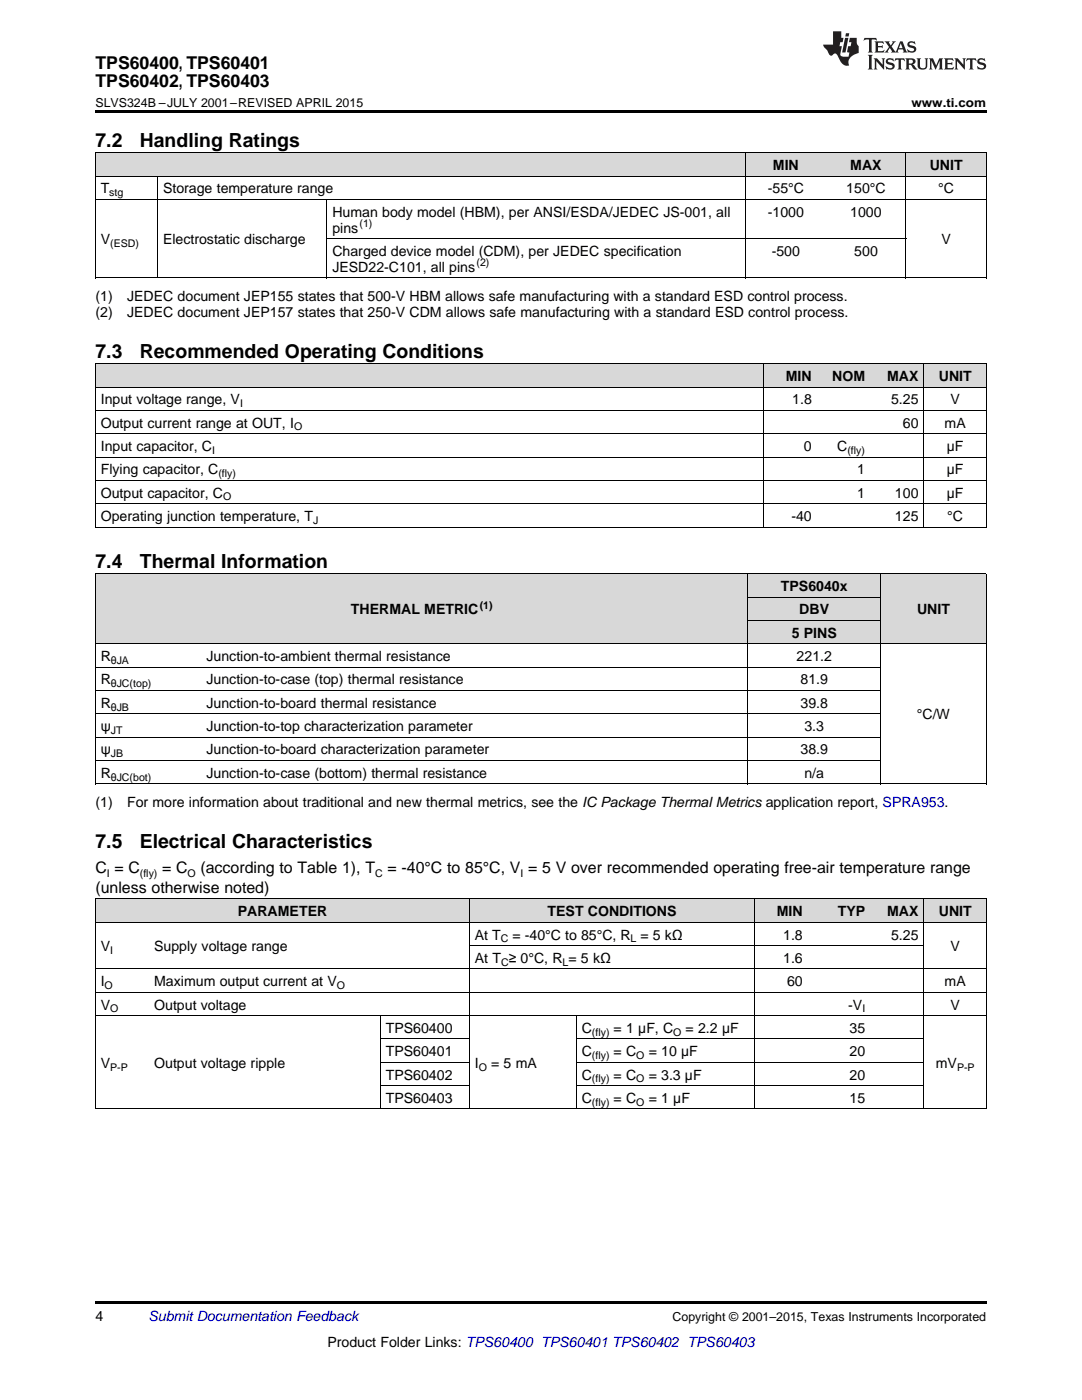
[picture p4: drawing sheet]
<svg xmlns="http://www.w3.org/2000/svg" width="216mm" height="279mm" viewBox="0 0 216 279" stroke-linecap="round" stroke-linejoin="round" font-family="sans-serif">
<defs><g id="words">
<g font-size="3.9">
<text x="19" y="29.3">7.2</text>
<text x="27.9" y="29.3">Handling Ratings</text>
<text x="19" y="71.4">7.3</text>
<text x="27.9" y="71.4">Recommended Operating Conditions</text>
<text x="19" y="113.3">7.4</text>
<text x="27.9" y="113.3">Thermal Information</text>
<text x="19" y="169.2">7.5</text>
<text x="27.9" y="169.2">Electrical Characteristics</text>
</g>
<g font-size="3.5">
<text x="19" y="13.8">TPS60400, TPS60401</text>
<text x="19" y="17.3">TPS60402, TPS60403</text>
</g>
<g font-size="3.2">
<text x="19" y="174.3">C = C</text>
<text x="19" y="178.2">(unless otherwise noted)</text>
<text x="32.3" y="174.3">= C</text>
<text x="40" y="174.3">(according to Table 1), T</text>
<text x="77.3" y="174.3">= -40°C to 85°C, V = 5 V over recommended operating free-air temperature range</text>
</g>
<g font-size="2.8">
<text x="154.2" y="33.9">MIN</text>
<text x="169.7" y="33.9">MAX</text>
<text x="185.5" y="33.9">UNIT</text>
<text x="20.1" y="38.6">T</text>
<text x="32.5" y="38.6">Storage temperature range</text>
<text x="153.2" y="38.6">-55°C</text>
<text x="168.9" y="38.6">150°C</text>
<text x="187.2" y="38.6">°C</text>
<text x="66.3" y="43.3">Human body model (HBM), per ANSI/ESDA/JEDEC JS-001, all</text>
<text x="66.3" y="46.4">pins</text>
<text x="153.2" y="43.3">-1000</text>
<text x="169.7" y="43.3">1000</text>
<text x="20.1" y="48.8">V</text>
<text x="32.5" y="48.8">Electrostatic discharge</text>
<text x="66.3" y="51.1">Charged device model (CDM), per JEDEC specification</text>
<text x="154" y="51.1">-500</text>
<text x="170.5" y="51.1">500</text>
<text x="187.9" y="48.8">V</text>
<text x="66.3" y="54.3">JESD22-C101, all pins</text>
<text x="19" y="60.1">(1)</text>
<text x="19" y="63.3">(2)</text>
<text x="25.4" y="60.1">JEDEC document JEP155 states that 500-V HBM allows safe manufacturing with a standard ESD control process.</text>
<text x="25.4" y="63.3">JEDEC document JEP157 states that 250-V CDM allows safe manufacturing with a standard ESD control process.</text>
<text x="156.8" y="76">MIN</text>
<text x="166.1" y="76">NOM</text>
<text x="177" y="76">MAX</text>
<text x="187.3" y="76">UNIT</text>
<text x="20.1" y="80.7">Input voltage range, V</text>
<text x="158.1" y="80.7">1.8</text>
<text x="177.8" y="80.7">5.25</text>
<text x="189.7" y="80.7">V</text>
<text x="20.1" y="85.3">Output current range at OUT, I</text>
<text x="20.1" y="90">Input capacitor, C</text>
<text x="160.4" y="90">0</text>
<text x="167.1" y="90">C</text>
<text x="180.2" y="85.3">60</text>
<text x="188.5" y="85.3">mA</text>
<text x="188.9" y="90">µF</text>
<text x="20.1" y="94.7">Flying capacitor, C</text>
<text x="171.1" y="94.7">1</text>
<text x="188.9" y="94.7">µF</text>
<text x="20.1" y="99.3">Output capacitor, C</text>
<text x="171.1" y="99.3">1</text>
<text x="178.6" y="99.3">100</text>
<text x="188.9" y="99.3">µF</text>
<text x="20.1" y="104">Operating junction temperature, T</text>
<text x="157.9" y="104">-40</text>
<text x="178.6" y="104">125</text>
<text x="189" y="104">°C</text>
<text x="155.8" y="118">TPS6040x</text>
<text x="70" y="122.6">THERMAL METRIC</text>
<text x="159.5" y="122.6">DBV</text>
<text x="183" y="122.6">UNIT</text>
<text x="20.1" y="131.9">R</text>
<text x="41.2" y="131.9">Junction-to-ambient thermal resistance</text>
<text x="158" y="127.3">5 PINS</text>
<text x="159" y="131.9">221.2</text>
<text x="20.1" y="136.6">R</text>
<text x="41.2" y="136.6">Junction-to-case (top) thermal resistance</text>
<text x="159.7" y="136.6">81.9</text>
<text x="20.1" y="141.3">R</text>
<text x="41.2" y="141.3">Junction-to-board thermal resistance</text>
<text x="159.7" y="141.3">39.8</text>
<text x="183" y="143.6">°C/W</text>
<text x="20.1" y="145.9">ψ</text>
<text x="41.2" y="145.9">Junction-to-top characterization parameter</text>
<text x="160.5" y="145.9">3.3</text>
<text x="20.1" y="150.6">ψ</text>
<text x="20.1" y="155.2">R</text>
<text x="41.2" y="150.6">Junction-to-board characterization parameter</text>
<text x="41.2" y="155.2">Junction-to-case (bottom) thermal resistance</text>
<text x="159.7" y="150.6">38.9</text>
<text x="160.5" y="155.2">n/a</text>
<text x="19" y="161.1">(1)</text>
<text x="25.4" y="161.1">For more information about traditional and new thermal metrics, see the IC Package Thermal Metrics application report, SPRA953.</text>
<text x="47.4" y="182.8">PARAMETER</text>
<text x="109.3" y="182.8">TEST CONDITIONS</text>
<text x="155" y="182.8">MIN</text>
<text x="167.2" y="182.8">TYP</text>
<text x="177" y="182.8">MAX</text>
<text x="187.3" y="182.8">UNIT</text>
<text x="20.1" y="189.8">V</text>
<text x="30.8" y="189.8">Supply voltage range</text>
<text x="94.8" y="187.5">At T</text>
<text x="102.3" y="187.5">= -40°C to 85°C, R = 5 kΩ</text>
<text x="156.3" y="187.5">1.8</text>
<text x="177.8" y="187.5">5.25</text>
<text x="189.7" y="189.8">V</text>
<text x="20.1" y="196.8">I</text>
<text x="30.8" y="196.8">Maximum output current at V</text>
<text x="94.8" y="192.2">At T ≥ 0°C, R = 5 kΩ</text>
<text x="156.3" y="192.2">1.6</text>
<text x="157.1" y="196.8">60</text>
<text x="188.5" y="196.8">mA</text>
<text x="20.1" y="201.5">V</text>
<text x="30.8" y="201.5">Output voltage</text>
<text x="169.3" y="201.5">-V</text>
<text x="189.7" y="201.5">V</text>
<text x="77" y="206.1">TPS60400</text>
<text x="116.1" y="206.1">C</text>
<text x="122.4" y="206.1">= 1 µF, C</text>
<text x="136.8" y="206.1">= 2.2 µF</text>
<text x="169.5" y="206.1">35</text>
<text x="20.1" y="213.1">V</text>
<text x="30.8" y="213.1">Output voltage ripple</text>
<text x="77" y="210.8">TPS60401</text>
<text x="77" y="215.4">TPS60402</text>
<text x="94.8" y="213.1">I</text>
<text x="98" y="213.1">= 5 mA</text>
<text x="116.1" y="210.8">C</text>
<text x="116.1" y="215.4">C</text>
<text x="122.4" y="210.8">= C</text>
<text x="122.4" y="215.4">= C</text>
<text x="129.4" y="210.8">= 10 µF</text>
<text x="129.4" y="215.4">= 3.3 µF</text>
<text x="169.5" y="210.8">20</text>
<text x="169.5" y="215.4">20</text>
<text x="186.7" y="213.1">mV</text>
<text x="77" y="220.1">TPS60403</text>
<text x="116.1" y="220.1">C</text>
<text x="122.4" y="220.1">= C</text>
<text x="129.4" y="220.1">= 1 µF</text>
<text x="169.5" y="220.1">15</text>
<text x="19" y="263.6">4</text>
<text x="65.3" y="268.9">Product Folder Links: TPS60400 TPS60401 TPS60402 TPS60403</text>
</g>
<text font-size="2.8" fill="#0000c8" x="29.6" y="263.6">Submit Documentation Feedback</text>
<g font-size="2.5">
<text x="19" y="21.4">SLVS324B –JULY 2001–REVISED APRIL 2015</text>
<text x="181.9" y="21.4">www.ti.com</text>
<text x="134.2" y="263.6">Copyright © 2001–2015, Texas Instruments Incorporated</text>
</g>
<g font-size="2.1">
<text x="21.8" y="39.2">stg</text>
<text x="71.7" y="45.3">(1)</text>
<text x="22" y="49.3">(ESD)</text>
<text x="95.1" y="53.1">(2)</text>
<text x="47.9" y="81.2">I</text>
<text x="58.7" y="85.9">O</text>
<text x="42.3" y="90.6">I</text>
<text x="43.6" y="95.2">(fly)</text>
<text x="169.1" y="90.6">(fly)</text>
<text x="44.5" y="99.9">O</text>
<text x="62.5" y="104.5">J</text>
<text x="95.7" y="121.5">(1)</text>
<text x="22.1" y="132.5">θJA</text>
<text x="22.1" y="137.2">θJC(top)</text>
<text x="22.1" y="141.8">θJB</text>
<text x="22.1" y="146.5">JT</text>
<text x="22.1" y="151.1">JB</text>
<text x="22.1" y="155.8">θJC(bot)</text>
<text x="21.3" y="174.9">I</text>
<text x="27.9" y="174.9">(fly)</text>
<text x="37.4" y="174.9">O</text>
<text x="74.9" y="174.9">C</text>
<text x="103.9" y="174.9">I</text>
<text x="22" y="190.4">I</text>
<text x="99.9" y="188.1">C</text>
<text x="125.8" y="188.1">L</text>
<text x="20.9" y="197.4">O</text>
<text x="67.2" y="197.4">O</text>
<text x="100" y="192.7">C</text>
<text x="112.3" y="192.7">L</text>
<text x="22" y="202">O</text>
<text x="172.1" y="202">I</text>
<text x="118.1" y="206.7">(fly)</text>
<text x="134.3" y="206.7">O</text>
<text x="22" y="213.7">P-P</text>
<text x="95.5" y="213.7">O</text>
<text x="118.1" y="211.3">(fly)</text>
<text x="127" y="211.3">O</text>
<text x="191" y="213.7">P-P</text>
<text x="118.1" y="216">(fly)</text>
<text x="118.1" y="220.7">(fly)</text>
<text x="127" y="216">O</text>
<text x="127" y="220.7">O</text>
</g>
</g></defs>
<g fill="#d8d8d8">
<path d="M19 179.5h10.7v4.6h-10.7z"/>
<path d="M29.7 179.5h46.2v4.6h-46.2z"/>
<path d="M75.9 179.5h17.8v4.6h-17.8z"/>
<path d="M93.7 179.5h21.3v4.6h-21.3z"/>
<path d="M115 179.5h35.6v4.6h-35.6z"/>
<path d="M150.6 179.5h10.7v4.6h-10.7z"/>
<path d="M161.3 179.5h12.4v4.6h-12.4z"/>
<path d="M173.7 179.5h10.7v4.6h-10.7z"/>
<path d="M184.4 179.5h12.4v4.6h-12.4z"/>
<path d="M19 114.6h21.1v14h-21.1z"/>
<path d="M40.1 114.6h109.2v14h-109.2z"/>
<path d="M149.3 123.9h26.4v4.7h-26.4z"/>
<path d="M175.7 114.6h21.1v14h-21.1z"/>
<path d="M149.3 119.2h26.4v4.7h-26.4z"/>
<path d="M149.3 114.6h26.4v4.6h-26.4z"/>
<path d="M19 72.6h133.4v4.7h-133.4z"/>
<path d="M152.4 72.6h10.7v4.7h-10.7z"/>
<path d="M163.1 72.6h10.6v4.7h-10.6z"/>
<path d="M173.7 72.6h10.7v4.7h-10.7z"/>
<path d="M184.4 72.6h12.4v4.7h-12.4z"/>
<path d="M19 30.6h12.5v4.6h-12.5z"/>
<path d="M31.5 30.6h33.8v4.6h-33.8z"/>
<path d="M65.3 30.6h83.5v4.6h-83.5z"/>
<path d="M148.8 30.6h16v4.6h-16z"/>
<path d="M164.8 30.6h16v4.6h-16z"/>
<path d="M180.8 30.6h16v4.6h-16z"/>
</g>
<g fill="#000">
<path d="M19 22h177.8v.5h-177.8zM19 55.5h.2zM65.2 55.5h.1zM148.7 55.5h.1zM180.7 55.5h.1zM196.7 55.5h.1zM19 105.2h.2zM162.9 105.2h.2zM173.6 105.2h.1zM184.3 105.2h.1zM196.7 105.2h.1zM19 156.5h.2z"/>
<path d="M149.2 156.5h.1zM175.6 156.5h.1zM196.7 156.5h.1zM19 259.7h177.8v.5h-177.8z"/>
</g>
<g fill="none" stroke="#000" stroke-width=".2">
<path d="M19 39.8h177.8M19 35.2h177.8M19 30.5h177.8M19.1 30.5v25M31.4 35.2v20.3M65.2 39.8v15.7M148.8 30.5v25M180.8 30.5v25M196.8 30.5v25M19 55.5h177.8M65.3 47.6h115.5M19 72.6h177.8v32.6"/>
<path d="M19 77.2h177.8M19.1 72.6v32.6M152.3 72.6v32.6M184.3 72.6v32.6M19 95.9h177.8M19 91.2h177.8M19 86.6h177.8M19 81.9h177.8M19 114.5h177.8M19 105.2h177.8M19 100.5h177.8M19.1 114.5v42"/>
<path d="M149.2 114.5v42M149.3 119.2h26.4M175.7 114.5v42M196.8 114.5v42M19 137.8h156.7M19 133.2h156.7M19 128.5h177.8M149.3 123.8h26.4M19 156.4h177.8M19 151.8h156.7M19 147.1h156.7M19 142.5h156.7"/>
<path d="M19 179.4h177.8M19.1 179.4v42M93.6 179.4v42M150.5 179.4v42M184.3 179.4v42M196.8 179.4v42M19 198h177.8M19 193.4h177.8M19 184.1h177.8M93.7 188.7h90.7M19 202.7h177.8M75.9 202.7v18.7"/>
<path d="M75.9 216.7h17.8M75.9 212h17.8M75.9 207.3h17.8M115 202.7v18.7M115 216.7h69.4M115 212h69.4M115 207.3h69.4M19 221.3h177.8"/>
</g>
<g fill="#231f20">
<path d="M172.5 7.6l-.1 .5 .4-.2h.6v.1v2.1l-.2 .4h.9l-.2-.4v-2.1l.1-.1h.5l.5 .2-.2-.5zM174.5 8.3l.2 .3v1.5l-.2 .4h1.8l.2-.6a1.04 1.04 0 0 1-1.3 .2v-.7h.6l.3 .2v-.6l-.3 .2h-.6v-.6l.8-.1 .4 .3-.2-.5zM176.5 8.3l.9 1.1-.9 1.1h.8l-.2-.2 .4-.7 .5 .7-.2 .2h1.5l-.2-.2 .2-.4h.9l.1 .4-.2 .2h1l-.3-.3-.7-1.9h-.5l-.9 2-.8-1 .9-1h-.8l.1 .3-.4 .5-.3-.6 .1-.2zM179.7 8.6l.4 1h-.7zM181.3 8.4a.63 .63 0 0 0-.2 .7 .63 .63 0 0 0 .6 .4l.6 .2 .1 .2a.75 .75 0 0 1-.7 .4 .75 .75 0 0 1-.6-.5l.1 .7 .1-.1a1.11 1.11 0 0 0 1.5-.6 1.13 1.13 0 0 0-1.2-.8l-.1-.4a1.04 1.04 0 0 1 1.2 .2l-.2-.5-.2 .1-.4-.2zM173.2 10.9l.2 .4v2.2l-.2 .4h1l-.3-.4v-2.2l.3-.4zM174.3 11.6l.3 .4v1.5l-.3 .4h.8l-.2-.4v-1.3l1.5 1.7v-1.9l.2-.4h-.7l.2 .4v.9l-1.1-1.3zM177 11.8a.62 .62 0 0 0-.2 .7 .62 .62 0 0 0 .6 .4l.6 .1 .1 .3a.76 .76 0 0 1-.7 .3 .76 .76 0 0 1-.7-.4l.2 .7 .1-.1a1.11 1.11 0 0 0 1.5-.6 1.13 1.13 0 0 0-1.2-.8l-.1-.4a1.04 1.04 0 0 1 1.2 .2l-.2-.6-.2 .1-.5-.1zM178.7 11.6l-.2 .6a.61 .61 0 0 1 .8-.3v1.6l-.2 .4h.9l-.2-.4v-1.6a.63 .63 0 0 1 .7 .3l-.1-.6zM180.6 11.6l.3 .4v1.5l-.3 .4h1l-.2-.2-.1-.8 .6 .2a.76 .76 0 0 0 1.2 .7l-1-1a.58 .58 0 0 0 .6-.5 .58 .58 0 0 0-.5-.6zM181.4 11.9h.1a.45 .45 0 0 1 .5 .1 .45 .45 0 0 1 .1 .5l-.8 .2zM182.9 11.6l.2 .2a2.17 2.17 0 0 0 .3 1.9 .99 .99 0 0 0 1.6-.6v-1.1l.2-.4h-.7l.2 .2a1.92 1.92 0 0 1-.2 1.8 .6 .6 0 0 1-.9-.5v-1.1l.2-.4zM185.4 11.6l.2 .4v1.5l-.2 .4h.7l-.2-.4v-1.4l.8 1.8 .8-1.8v1.4l-.2 .4h.9l-.2-.4v-1.5l.2-.4h-.8l-.6 1.5-.6-1.5zM188.4 11.6l.2 .4v1.5l-.2 .4h1.8l.1-.6a1.04 1.04 0 0 1-1.2 .1v-.6h.5l.4 .2v-.6l-.4 .2h-.5v-.7h.8l.3 .3-.1-.6zM190.5 11.6l.2 .4v1.5l-.2 .4h.7l-.2-.4v-1.3l1.5 1.7v-1.9l.2-.4h-.7l.2 .4v.9l-1.1-1.3zM192.9 11.6l-.1 .6a.61 .61 0 0 1 .7-.3l.1 1.6-.3 .4h1l-.3-.4 .1-1.6a.63 .63 0 0 1 .7 .3l-.1-.6zM195.2 11.8a.62 .62 0 0 0-.2 .7 .62 .62 0 0 0 .6 .4l.6 .1 .1 .3a.76 .76 0 0 1-.7 .3 .76 .76 0 0 1-.6-.4l.1 .7 .1-.1a1.11 1.11 0 0 0 1.6-.6 1.13 1.13 0 0 0-1.3-.8l-.1-.4a1.04 1.04 0 0 1 1.2 .2l-.1-.6-.2 .1-.5-.1z"/>
<path d="M166.2 6.3v2.6h-1.9v.4l.8 .9a.91 .91 0 0 0 1 .8 .56 .56 0 0 1 .5-.3 .56 .56 0 0 1 .5 .3l.4 .8a1.53 1.53 0 0 0 1.9 1.2 1.54 1.54 0 0 1 1-2.1l.9-.3v-1.4a1.52 1.52 0 0 1-.4-1.6h-1.3l-.2 .8h.5l-.2 .8h-.5l-.1 1v.2l.4 .1-.2 .8a1.93 1.93 0 0 1-1.6-.3l.3-1.8h-.5l.2-.8h.4l.2-.8h-.4v-1.3zM168.6 7.6l-.6 2.9h.7l.6-2.9zM168.8 6.6l-.1 .7h.6l.2-.7z"/>
</g>
<use href="#words"/>
</svg>
